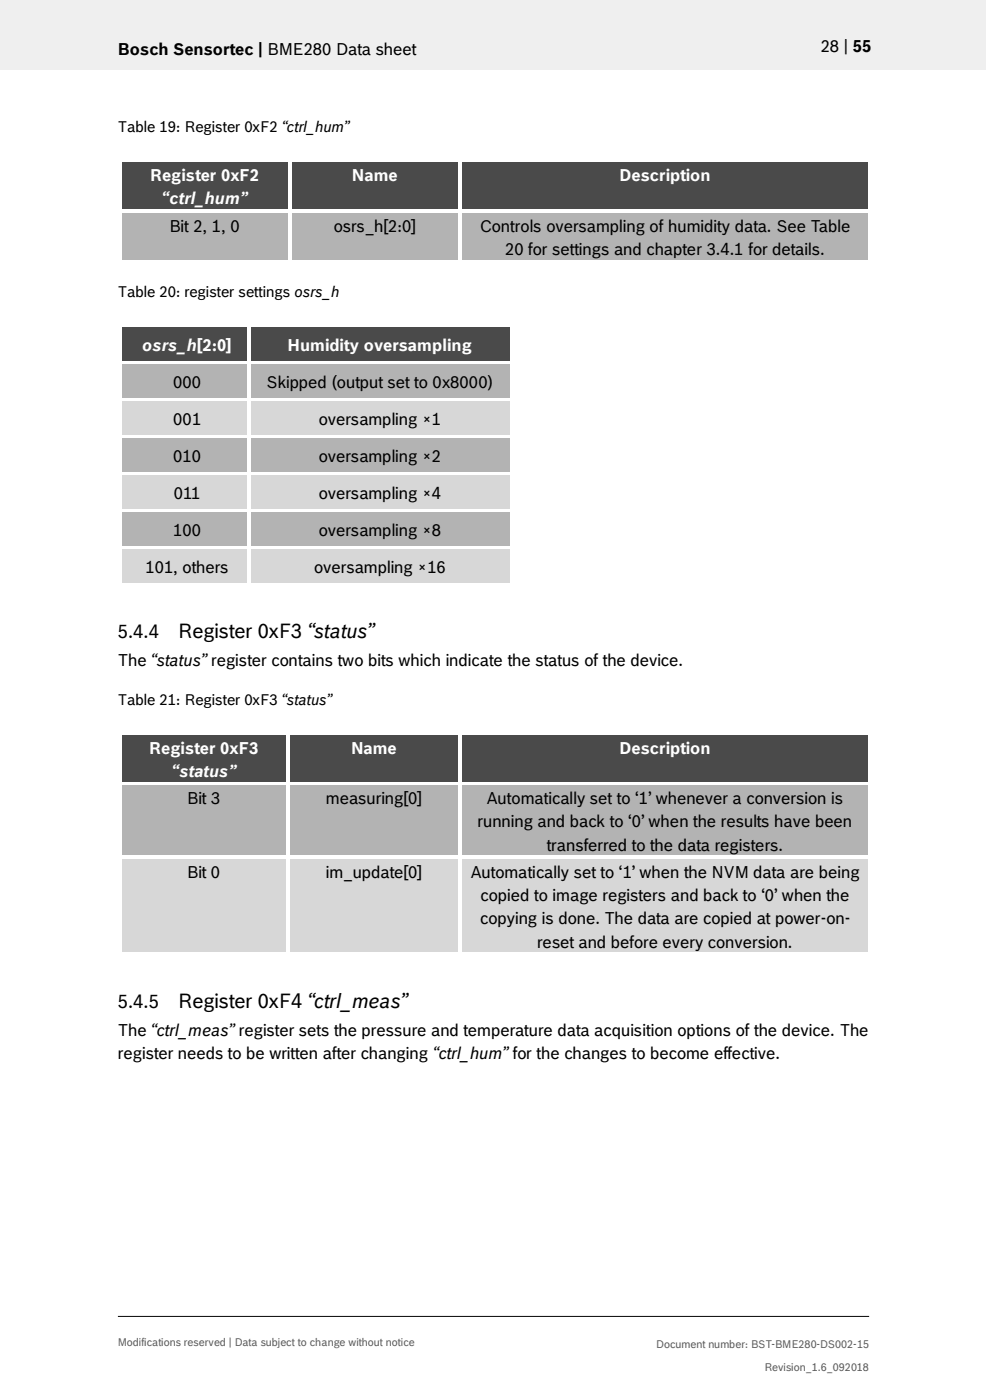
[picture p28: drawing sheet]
<svg xmlns="http://www.w3.org/2000/svg" width="210mm" height="297mm" viewBox="0 0 210 297" stroke-linecap="round" stroke-linejoin="round" font-family="sans-serif">
<defs><g id="words">
<g font-size="4.2">
<text x="37.7" y="135.4">Register 0xF3 “status”</text>
<text x="37.7" y="213.8">Register 0xF4 “ctrl_meas”</text>
</g>
<g font-size="3.9">
<text x="25" y="135.4">5.4.4</text>
<text x="25" y="213.8">5.4.5</text>
</g>
<g font-size="3.5">
<text x="25" y="11.6">Bosch Sensortec | BME280 Data sheet</text>
<text x="174.1" y="11">28 | 55</text>
<text x="35.9" y="49.2">Bit 2, 1, 0</text>
<text x="70.8" y="49.2">osrs_h[2:0]</text>
<text x="101.8" y="49.2">Controls oversampling of humidity data. See Table</text>
<text x="107.2" y="54.1">20 for settings and chapter 3.4.1 for details.</text>
<text x="36.8" y="82.3">000</text>
<text x="56.6" y="82.3">Skipped (output set to 0x8000)</text>
<text x="36.8" y="90.2">001</text>
<text x="67.6" y="90.2">oversampling ×1</text>
<text x="36.8" y="98.1">010</text>
<text x="67.6" y="98.1">oversampling ×2</text>
<text x="36.9" y="105.9">011</text>
<text x="67.6" y="105.9">oversampling ×4</text>
<text x="36.8" y="113.8">100</text>
<text x="67.6" y="113.8">oversampling ×8</text>
<text x="30.9" y="121.6">101, others</text>
<text x="66.6" y="121.6">oversampling ×16</text>
<text x="25" y="141.4">The “status” register contains two bits which indicate the status of the device.</text>
<text x="39.7" y="170.6">Bit 3</text>
<text x="69.1" y="170.6">measuring[0]</text>
<text x="103.2" y="170.6">Automatically set to ‘1’ whenever a conversion is</text>
<text x="101.3" y="175.5">running and back to ‘0’ when the results have been</text>
<text x="116" y="180.5">transferred to the data registers.</text>
<text x="39.7" y="186.2">Bit 0</text>
<text x="69.1" y="186.2">im_update[0]</text>
<text x="99.8" y="186.2">Automatically set to ‘1’ when the NVM data are being</text>
<text x="102" y="191.2">copied to image registers and back to ‘0’ when the</text>
<text x="101.8" y="196.1">copying is done. The data are copied at power-on-</text>
<text x="113.9" y="201">reset and before every conversion.</text>
<text x="25" y="219.7">The “ctrl_meas” register sets the pressure and temperature data acquisition options of the device. The</text>
<text x="25" y="224.7">register needs to be written after changing “ctrl_hum” for the changes to become effective.</text>
</g>
<g font-size="3.5" fill="#fff">
<text x="31.8" y="38.3">Register 0xF2</text>
<text x="74.7" y="38.3">Name</text>
<text x="131.4" y="38.3">Description</text>
<text x="34.2" y="43.3">“ctrl_hum”</text>
<text x="30.2" y="74.5">osrs_h[2:0]</text>
<text x="61.1" y="74.5">Humidity oversampling</text>
<text x="31.7" y="160">Register 0xF3</text>
<text x="74.6" y="160">Name</text>
<text x="131.4" y="160">Description</text>
<text x="36.3" y="164.9">“status”</text>
</g>
<g font-size="3.2">
<text x="25" y="27.9">Table 19: Register 0xF2 “ctrl_hum”</text>
<text x="25" y="63">Table 20: register settings osrs_h</text>
<text x="25" y="149.5">Table 21: Register 0xF3 “status”</text>
</g>
<g font-size="2.3" fill="#535f6b">
<text x="25" y="285.5">Modifications reserved | Data subject to change without notice</text>
<text x="139.2" y="285.9">Document number: BST-BME280-DS002-15</text>
<text x="162.2" y="290.9">Revision_1.6_092018</text>
</g>
</g></defs>
<path d="M-.1 0h209.2v14.8h-209.2z" fill-rule="evenodd" fill="#efeff0"/>
<path d="M25 279.3h159.4" fill="none" stroke="#000" stroke-width=".21"/>
<g fill="#424c58">
<path d="M25.8 34.4h35.3v10h-35.3z" fill-rule="evenodd"/>
<path d="M27.3 34.4h32.2v4.9h-32.2z" fill-rule="evenodd"/>
<path d="M27.3 39.3h32.2v5h-32.2z" fill-rule="evenodd"/>
<path d="M61.8 34.4h35.5v10h-35.5z" fill-rule="evenodd"/>
<path d="M63.3 34.4h32.4v4.9h-32.4z" fill-rule="evenodd"/>
<path d="M98 34.4h86.2v10h-86.2z" fill-rule="evenodd"/>
<path d="M99.5 34.4h83.2v4.9h-83.2z" fill-rule="evenodd"/>
</g>
<g fill="#fff">
<path d="M25.1 33.6h.7v.8h-.7z" fill-rule="evenodd"/>
<path d="M25.1 33.6h.7v.8h-.7z" fill-rule="evenodd"/>
<path d="M25.8 33.6h35.3v.8h-35.3z" fill-rule="evenodd"/>
</g>
<path d="M25.8 34.4h35.3" fill="none" stroke="#424c58" stroke-width=".21"/>
<g fill="#fff">
<path d="M61.1 34.4h.7z" fill-rule="evenodd"/>
<path d="M61.1 33.6h.7v.8h-.7z" fill-rule="evenodd"/>
<path d="M61.8 33.6h35.5v.8h-35.5z" fill-rule="evenodd"/>
</g>
<path d="M61.8 34.4h35.5" fill="none" stroke="#424c58" stroke-width=".21"/>
<g fill="#fff">
<path d="M97.3 34.4h.7z" fill-rule="evenodd"/>
<path d="M97.3 33.6h.7v.8h-.7z" fill-rule="evenodd"/>
<path d="M98 33.6h86.3v.8h-86.3z" fill-rule="evenodd"/>
</g>
<path d="M98 34.4h86.3" fill="none" stroke="#424c58" stroke-width=".21"/>
<g fill="#fff">
<path d="M184.3 33.6h.7v.8h-.7z" fill-rule="evenodd"/>
<path d="M184.3 33.6h.7v.8h-.7z" fill-rule="evenodd"/>
<path d="M25.1 34.4h.7v10h-.7z" fill-rule="evenodd"/>
<path d="M61.1 34.4h.7v10h-.7z" fill-rule="evenodd"/>
<path d="M97.3 34.4h.7v10h-.7z" fill-rule="evenodd"/>
<path d="M184.3 34.4h.7v10h-.7z" fill-rule="evenodd"/>
</g>
<g fill="#b2b3b5">
<path d="M25.8 45.2h35.3v9.9h-35.3z" fill-rule="evenodd"/>
<path d="M27.3 45.2h32.2v5h-32.2z" fill-rule="evenodd"/>
<path d="M61.8 45.2h35.5v9.9h-35.5z" fill-rule="evenodd"/>
<path d="M63.3 45.2h32.4v5h-32.4z" fill-rule="evenodd"/>
<path d="M98 45.2h86.2v9.9h-86.2z" fill-rule="evenodd"/>
<path d="M99.5 45.2h83.2v5h-83.2z" fill-rule="evenodd"/>
<path d="M99.5 50.2h83.2v4.9h-83.2z" fill-rule="evenodd"/>
</g>
<g fill="#fff">
<path d="M25.1 44.4h.7v.8h-.7z" fill-rule="evenodd"/>
<path d="M25.8 44.4h35.3v.8h-35.3z" fill-rule="evenodd"/>
</g>
<path d="M25.8 45.2h35.3" fill="none" stroke="#b2b3b5" stroke-width=".21"/>
<g fill="#fff">
<path d="M61.1 44.4h.7v.8h-.7z" fill-rule="evenodd"/>
<path d="M61.8 44.4h35.5v.8h-35.5z" fill-rule="evenodd"/>
</g>
<path d="M61.8 45.2h35.5" fill="none" stroke="#b2b3b5" stroke-width=".21"/>
<g fill="#fff">
<path d="M97.3 44.4h.7v.8h-.7z" fill-rule="evenodd"/>
<path d="M98 44.4h86.3v.8h-86.3z" fill-rule="evenodd"/>
</g>
<path d="M98 45.2h86.3" fill="none" stroke="#b2b3b5" stroke-width=".21"/>
<g fill="#fff">
<path d="M184.3 44.4h.7v.8h-.7z" fill-rule="evenodd"/>
<path d="M25.1 45.2h.7v9.9h-.7z" fill-rule="evenodd"/>
<path d="M25.1 55.1h.7v.8h-.7z" fill-rule="evenodd"/>
<path d="M25.1 55.1h.7v.8h-.7z" fill-rule="evenodd"/>
<path d="M25.8 55.1h35.3v.8h-35.3z" fill-rule="evenodd"/>
<path d="M61.1 45.2h.7v9.9h-.7z" fill-rule="evenodd"/>
<path d="M61.1 55.1h.7v.8h-.7z" fill-rule="evenodd"/>
<path d="M61.8 55.1h35.5v.8h-35.5z" fill-rule="evenodd"/>
<path d="M97.3 45.2h.7v9.9h-.7z" fill-rule="evenodd"/>
<path d="M97.3 55.1h.7v.8h-.7z" fill-rule="evenodd"/>
<path d="M98 55.1h86.3v.8h-86.3z" fill-rule="evenodd"/>
<path d="M184.3 45.2h.7v9.9h-.7z" fill-rule="evenodd"/>
<path d="M184.3 55.1h.7v.8h-.7z" fill-rule="evenodd"/>
<path d="M184.3 55.1h.7v.8h-.7z" fill-rule="evenodd"/>
</g>
<g fill="#424c58">
<path d="M25.8 69.5h26.5v7h-26.5z" fill-rule="evenodd"/>
<path d="M27.3 69.5h23.5v7h-23.5z" fill-rule="evenodd"/>
<path d="M53.1 69.5h55v7h-55z" fill-rule="evenodd"/>
<path d="M54.6 69.5h52v7h-52z" fill-rule="evenodd"/>
</g>
<g fill="#fff">
<path d="M25.1 68.7h.7v.8h-.7z" fill-rule="evenodd"/>
<path d="M25.1 68.7h.7v.8h-.7z" fill-rule="evenodd"/>
<path d="M25.8 68.7h26.6v.8h-26.6z" fill-rule="evenodd"/>
</g>
<path d="M25.8 69.5h26.6" fill="none" stroke="#424c58" stroke-width=".21"/>
<g fill="#fff">
<path d="M52.4 69.5h.7z" fill-rule="evenodd"/>
<path d="M52.4 68.7h.7v.8h-.7z" fill-rule="evenodd"/>
<path d="M53.1 68.7h55.1v.8h-55.1z" fill-rule="evenodd"/>
</g>
<path d="M53.1 69.5h55.1" fill="none" stroke="#424c58" stroke-width=".21"/>
<g fill="#fff">
<path d="M108.2 68.7h.7v.8h-.7z" fill-rule="evenodd"/>
<path d="M108.2 68.7h.7v.8h-.7z" fill-rule="evenodd"/>
<path d="M25.1 69.5h.7v7h-.7z" fill-rule="evenodd"/>
<path d="M52.4 69.5h.7v7h-.7z" fill-rule="evenodd"/>
<path d="M108.2 69.5h.7v7h-.7z" fill-rule="evenodd"/>
</g>
<g fill="#b2b3b5">
<path d="M25.8 77.4h26.5v7h-26.5z" fill-rule="evenodd"/>
<path d="M27.3 77.4h23.5v7h-23.5z" fill-rule="evenodd"/>
<path d="M53.1 77.4h55v7h-55z" fill-rule="evenodd"/>
<path d="M54.6 77.4h52v7h-52z" fill-rule="evenodd"/>
</g>
<g fill="#fff">
<path d="M25.1 76.5h.7v.9h-.7z" fill-rule="evenodd"/>
<path d="M25.8 76.5h26.6v.8h-26.6z" fill-rule="evenodd"/>
</g>
<path d="M25.8 77.3h26.6" fill="none" stroke="#b2b3b5" stroke-width=".21"/>
<g fill="#fff">
<path d="M52.4 76.5h.7v.9h-.7z" fill-rule="evenodd"/>
<path d="M53.1 76.5h55.1v.8h-55.1z" fill-rule="evenodd"/>
</g>
<path d="M53.1 77.3h55.1" fill="none" stroke="#b2b3b5" stroke-width=".21"/>
<g fill="#fff">
<path d="M108.2 76.5h.7v.9h-.7z" fill-rule="evenodd"/>
<path d="M25.1 77.4h.7v7h-.7z" fill-rule="evenodd"/>
<path d="M52.4 77.4h.7v7h-.7z" fill-rule="evenodd"/>
<path d="M108.2 77.4h.7v7h-.7z" fill-rule="evenodd"/>
</g>
<g fill="#d7d7da">
<path d="M25.8 85.2h26.5v7.1h-26.5z" fill-rule="evenodd"/>
<path d="M27.3 85.2h23.5v7.1h-23.5z" fill-rule="evenodd"/>
<path d="M53.1 85.2h55v7.1h-55z" fill-rule="evenodd"/>
<path d="M54.6 85.2h52v7.1h-52z" fill-rule="evenodd"/>
</g>
<g fill="#fff">
<path d="M25.1 84.4h.7v.8h-.7z" fill-rule="evenodd"/>
<path d="M25.8 84.4h26.6v.8h-26.6z" fill-rule="evenodd"/>
</g>
<path d="M25.8 85.2h26.6" fill="none" stroke="#d7d7da" stroke-width=".21"/>
<g fill="#fff">
<path d="M52.4 84.4h.7v.8h-.7z" fill-rule="evenodd"/>
<path d="M53.1 84.4h55.1v.8h-55.1z" fill-rule="evenodd"/>
</g>
<path d="M53.1 85.2h55.1" fill="none" stroke="#d7d7da" stroke-width=".21"/>
<g fill="#fff">
<path d="M108.2 84.4h.7v.8h-.7z" fill-rule="evenodd"/>
<path d="M25.1 85.2h.7v7.1h-.7z" fill-rule="evenodd"/>
<path d="M52.4 85.2h.7v7.1h-.7z" fill-rule="evenodd"/>
<path d="M108.2 85.2h.7v7.1h-.7z" fill-rule="evenodd"/>
</g>
<g fill="#b2b3b5">
<path d="M25.8 93.1h26.5v7h-26.5z" fill-rule="evenodd"/>
<path d="M27.3 93.1h23.5v7h-23.5z" fill-rule="evenodd"/>
<path d="M53.1 93.1h55v7h-55z" fill-rule="evenodd"/>
<path d="M54.6 93.1h52v7h-52z" fill-rule="evenodd"/>
</g>
<g fill="#fff">
<path d="M25.1 92.3h.7v.8h-.7z" fill-rule="evenodd"/>
<path d="M25.8 92.3h26.6v.7h-26.6z" fill-rule="evenodd"/>
</g>
<path d="M25.8 93h26.6" fill="none" stroke="#b2b3b5" stroke-width=".21"/>
<g fill="#fff">
<path d="M52.4 92.3h.7v.8h-.7z" fill-rule="evenodd"/>
<path d="M53.1 92.3h55.1v.7h-55.1z" fill-rule="evenodd"/>
</g>
<path d="M53.1 93h55.1" fill="none" stroke="#b2b3b5" stroke-width=".21"/>
<g fill="#fff">
<path d="M108.2 92.3h.7v.8h-.7z" fill-rule="evenodd"/>
<path d="M25.1 93.1h.7v7h-.7z" fill-rule="evenodd"/>
<path d="M52.4 93.1h.7v7h-.7z" fill-rule="evenodd"/>
<path d="M108.2 93.1h.7v7h-.7z" fill-rule="evenodd"/>
</g>
<g fill="#d7d7da">
<path d="M25.8 100.9h26.5v7.1h-26.5z" fill-rule="evenodd"/>
<path d="M27.3 100.9h23.5v7.1h-23.5z" fill-rule="evenodd"/>
<path d="M53.1 100.9h55v7.1h-55z" fill-rule="evenodd"/>
<path d="M54.6 100.9h52v7.1h-52z" fill-rule="evenodd"/>
</g>
<g fill="#fff">
<path d="M25.1 100.1h.7v.8h-.7z" fill-rule="evenodd"/>
<path d="M25.8 100.1h26.6v.8h-26.6z" fill-rule="evenodd"/>
</g>
<path d="M25.8 100.9h26.6" fill="none" stroke="#d7d7da" stroke-width=".21"/>
<g fill="#fff">
<path d="M52.4 100.1h.7v.8h-.7z" fill-rule="evenodd"/>
<path d="M53.1 100.1h55.1v.8h-55.1z" fill-rule="evenodd"/>
</g>
<path d="M53.1 100.9h55.1" fill="none" stroke="#d7d7da" stroke-width=".21"/>
<g fill="#fff">
<path d="M108.2 100.1h.7v.8h-.7z" fill-rule="evenodd"/>
<path d="M25.1 100.9h.7v7.1h-.7z" fill-rule="evenodd"/>
<path d="M52.4 100.9h.7v7.1h-.7z" fill-rule="evenodd"/>
<path d="M108.2 100.9h.7v7.1h-.7z" fill-rule="evenodd"/>
</g>
<g fill="#b2b3b5">
<path d="M25.8 108.8h26.5v7h-26.5z" fill-rule="evenodd"/>
<path d="M27.3 108.8h23.5v7h-23.5z" fill-rule="evenodd"/>
<path d="M53.1 108.8h55v7h-55z" fill-rule="evenodd"/>
<path d="M54.6 108.8h52v7h-52z" fill-rule="evenodd"/>
</g>
<g fill="#fff">
<path d="M25.1 108h.7v.8h-.7z" fill-rule="evenodd"/>
<path d="M25.8 108h26.6v.7h-26.6z" fill-rule="evenodd"/>
</g>
<path d="M25.8 108.8h26.6" fill="none" stroke="#b2b3b5" stroke-width=".21"/>
<g fill="#fff">
<path d="M52.4 108h.7v.8h-.7z" fill-rule="evenodd"/>
<path d="M53.1 108h55.1v.7h-55.1z" fill-rule="evenodd"/>
</g>
<path d="M53.1 108.8h55.1" fill="none" stroke="#b2b3b5" stroke-width=".21"/>
<g fill="#fff">
<path d="M108.2 108h.7v.8h-.7z" fill-rule="evenodd"/>
<path d="M25.1 108.8h.7v7h-.7z" fill-rule="evenodd"/>
<path d="M52.4 108.8h.7v7h-.7z" fill-rule="evenodd"/>
<path d="M108.2 108.8h.7v7h-.7z" fill-rule="evenodd"/>
</g>
<g fill="#d7d7da">
<path d="M25.8 116.6h26.5v7.1h-26.5z" fill-rule="evenodd"/>
<path d="M27.3 116.6h23.5v7.1h-23.5z" fill-rule="evenodd"/>
<path d="M53.1 116.6h55v7.1h-55z" fill-rule="evenodd"/>
<path d="M54.6 116.6h52v7.1h-52z" fill-rule="evenodd"/>
</g>
<g fill="#fff">
<path d="M25.1 115.8h.7v.8h-.7z" fill-rule="evenodd"/>
<path d="M25.8 115.8h26.6v.8h-26.6z" fill-rule="evenodd"/>
</g>
<path d="M25.8 116.6h26.6" fill="none" stroke="#d7d7da" stroke-width=".21"/>
<g fill="#fff">
<path d="M52.4 115.8h.7v.8h-.7z" fill-rule="evenodd"/>
<path d="M53.1 115.8h55.1v.8h-55.1z" fill-rule="evenodd"/>
</g>
<path d="M53.1 116.6h55.1" fill="none" stroke="#d7d7da" stroke-width=".21"/>
<g fill="#fff">
<path d="M108.2 115.8h.7v.8h-.7z" fill-rule="evenodd"/>
<path d="M25.1 116.6h.7v7.1h-.7z" fill-rule="evenodd"/>
<path d="M25.1 123.7h.7v.8h-.7z" fill-rule="evenodd"/>
<path d="M25.1 123.7h.7v.8h-.7z" fill-rule="evenodd"/>
<path d="M25.8 123.7h26.6v.8h-26.6z" fill-rule="evenodd"/>
<path d="M52.4 116.6h.7v7.1h-.7z" fill-rule="evenodd"/>
<path d="M52.4 123.7h.7v.8h-.7z" fill-rule="evenodd"/>
<path d="M53.1 123.7h55.1v.8h-55.1z" fill-rule="evenodd"/>
<path d="M108.2 116.6h.7v7.1h-.7z" fill-rule="evenodd"/>
<path d="M108.2 123.7h.7v.8h-.7z" fill-rule="evenodd"/>
<path d="M108.2 123.7h.7v.8h-.7z" fill-rule="evenodd"/>
</g>
<g fill="#424c58">
<path d="M25.8 156h35v9.9h-35z" fill-rule="evenodd"/>
<path d="M27.3 156h31.9v4.9h-31.9z" fill-rule="evenodd"/>
<path d="M27.3 160.9h31.9v5h-31.9z" fill-rule="evenodd"/>
<path d="M61.5 156h35.7v9.9h-35.7z" fill-rule="evenodd"/>
<path d="M63 156h32.7v4.9h-32.7z" fill-rule="evenodd"/>
<path d="M98 156h86.2v9.9h-86.2z" fill-rule="evenodd"/>
<path d="M99.5 156h83.2v4.9h-83.2z" fill-rule="evenodd"/>
</g>
<g fill="#fff">
<path d="M25.1 155.2h.7v.8h-.7z" fill-rule="evenodd"/>
<path d="M25.1 155.2h.7v.8h-.7z" fill-rule="evenodd"/>
<path d="M25.8 155.2h35v.8h-35z" fill-rule="evenodd"/>
</g>
<path d="M25.8 156h35" fill="none" stroke="#424c58" stroke-width=".21"/>
<g fill="#fff">
<path d="M60.8 156h.7z" fill-rule="evenodd"/>
<path d="M60.8 155.2h.7v.8h-.7z" fill-rule="evenodd"/>
<path d="M61.5 155.2h35.7v.8h-35.7z" fill-rule="evenodd"/>
</g>
<path d="M61.5 156h35.7" fill="none" stroke="#424c58" stroke-width=".21"/>
<g fill="#fff">
<path d="M97.2 156h.8z" fill-rule="evenodd"/>
<path d="M97.2 155.2h.8v.8h-.8z" fill-rule="evenodd"/>
<path d="M98 155.2h86.3v.8h-86.3z" fill-rule="evenodd"/>
</g>
<path d="M98 156h86.3" fill="none" stroke="#424c58" stroke-width=".21"/>
<g fill="#fff">
<path d="M184.3 155.2h.7v.8h-.7z" fill-rule="evenodd"/>
<path d="M184.3 155.2h.7v.8h-.7z" fill-rule="evenodd"/>
<path d="M25.1 156h.7v9.9h-.7z" fill-rule="evenodd"/>
<path d="M60.8 156h.7v9.9h-.7z" fill-rule="evenodd"/>
<path d="M97.2 156h.8v9.9h-.8z" fill-rule="evenodd"/>
<path d="M184.3 156h.7v9.9h-.7z" fill-rule="evenodd"/>
</g>
<g fill="#b2b3b5">
<path d="M25.8 166.7h35v14.8h-35z" fill-rule="evenodd"/>
<path d="M27.3 166.7h31.9v4.9h-31.9z" fill-rule="evenodd"/>
<path d="M61.5 166.7h35.7v14.8h-35.7z" fill-rule="evenodd"/>
<path d="M63 166.7h32.7v4.9h-32.7z" fill-rule="evenodd"/>
<path d="M98 166.7h86.2v14.8h-86.2z" fill-rule="evenodd"/>
<path d="M99.5 166.7h83.2v4.9h-83.2z" fill-rule="evenodd"/>
<path d="M99.5 171.6h83.2v5h-83.2z" fill-rule="evenodd"/>
<path d="M99.5 176.6h83.2v4.9h-83.2z" fill-rule="evenodd"/>
</g>
<g fill="#fff">
<path d="M25.1 165.9h.7v.8h-.7z" fill-rule="evenodd"/>
<path d="M25.8 165.9h35v.7h-35z" fill-rule="evenodd"/>
</g>
<path d="M25.8 166.7h35" fill="none" stroke="#b2b3b5" stroke-width=".21"/>
<g fill="#fff">
<path d="M60.8 165.9h.7v.8h-.7z" fill-rule="evenodd"/>
<path d="M61.5 165.9h35.7v.7h-35.7z" fill-rule="evenodd"/>
</g>
<path d="M61.5 166.7h35.7" fill="none" stroke="#b2b3b5" stroke-width=".21"/>
<g fill="#fff">
<path d="M97.2 165.9h.8v.8h-.8z" fill-rule="evenodd"/>
<path d="M98 165.9h86.3v.7h-86.3z" fill-rule="evenodd"/>
</g>
<path d="M98 166.7h86.3" fill="none" stroke="#b2b3b5" stroke-width=".21"/>
<g fill="#fff">
<path d="M184.3 165.9h.7v.8h-.7z" fill-rule="evenodd"/>
<path d="M25.1 166.7h.7v14.8h-.7z" fill-rule="evenodd"/>
<path d="M60.8 166.7h.7v14.8h-.7z" fill-rule="evenodd"/>
<path d="M97.2 166.7h.8v14.8h-.8z" fill-rule="evenodd"/>
<path d="M184.3 166.7h.7v14.8h-.7z" fill-rule="evenodd"/>
</g>
<g fill="#d7d7da">
<path d="M25.8 182.3h35v19.7h-35z" fill-rule="evenodd"/>
<path d="M27.3 182.3h31.9v4.9h-31.9z" fill-rule="evenodd"/>
<path d="M61.5 182.3h35.7v19.7h-35.7z" fill-rule="evenodd"/>
<path d="M63 182.3h32.7v4.9h-32.7z" fill-rule="evenodd"/>
<path d="M98 182.3h86.2v19.7h-86.2z" fill-rule="evenodd"/>
<path d="M99.5 182.3h83.2v4.9h-83.2z" fill-rule="evenodd"/>
<path d="M99.5 187.2h83.2v5h-83.2z" fill-rule="evenodd"/>
<path d="M99.5 192.2h83.2v4.9h-83.2z" fill-rule="evenodd"/>
<path d="M99.5 197.1h83.2v4.9h-83.2z" fill-rule="evenodd"/>
</g>
<g fill="#fff">
<path d="M25.1 181.5h.7v.8h-.7z" fill-rule="evenodd"/>
<path d="M25.8 181.5h35v.8h-35z" fill-rule="evenodd"/>
</g>
<path d="M25.8 182.3h35" fill="none" stroke="#d7d7da" stroke-width=".21"/>
<g fill="#fff">
<path d="M60.8 181.5h.7v.8h-.7z" fill-rule="evenodd"/>
<path d="M61.5 181.5h35.7v.8h-35.7z" fill-rule="evenodd"/>
</g>
<path d="M61.5 182.3h35.7" fill="none" stroke="#d7d7da" stroke-width=".21"/>
<g fill="#fff">
<path d="M97.2 181.5h.8v.8h-.8z" fill-rule="evenodd"/>
<path d="M98 181.5h86.3v.8h-86.3z" fill-rule="evenodd"/>
</g>
<path d="M98 182.3h86.3" fill="none" stroke="#d7d7da" stroke-width=".21"/>
<g fill="#fff">
<path d="M184.3 181.5h.7v.8h-.7z" fill-rule="evenodd"/>
<path d="M25.1 182.3h.7v19.8h-.7z" fill-rule="evenodd"/>
<path d="M25.1 202.1h.7v.7h-.7z" fill-rule="evenodd"/>
<path d="M25.1 202.1h.7v.7h-.7z" fill-rule="evenodd"/>
<path d="M25.8 202.1h35v.7h-35z" fill-rule="evenodd"/>
<path d="M60.8 182.3h.7v19.8h-.7z" fill-rule="evenodd"/>
<path d="M60.8 202.1h.7v.7h-.7z" fill-rule="evenodd"/>
<path d="M61.5 202.1h35.7v.7h-35.7z" fill-rule="evenodd"/>
<path d="M97.2 182.3h.8v19.8h-.8z" fill-rule="evenodd"/>
<path d="M97.2 202.1h.8v.7h-.8z" fill-rule="evenodd"/>
<path d="M98 202.1h86.3v.7h-86.3z" fill-rule="evenodd"/>
<path d="M184.3 182.3h.7v19.8h-.7z" fill-rule="evenodd"/>
<path d="M184.3 202.1h.7v.7h-.7z" fill-rule="evenodd"/>
<path d="M184.3 202.1h.7v.7h-.7z" fill-rule="evenodd"/>
</g>
<use href="#words"/>
</svg>
